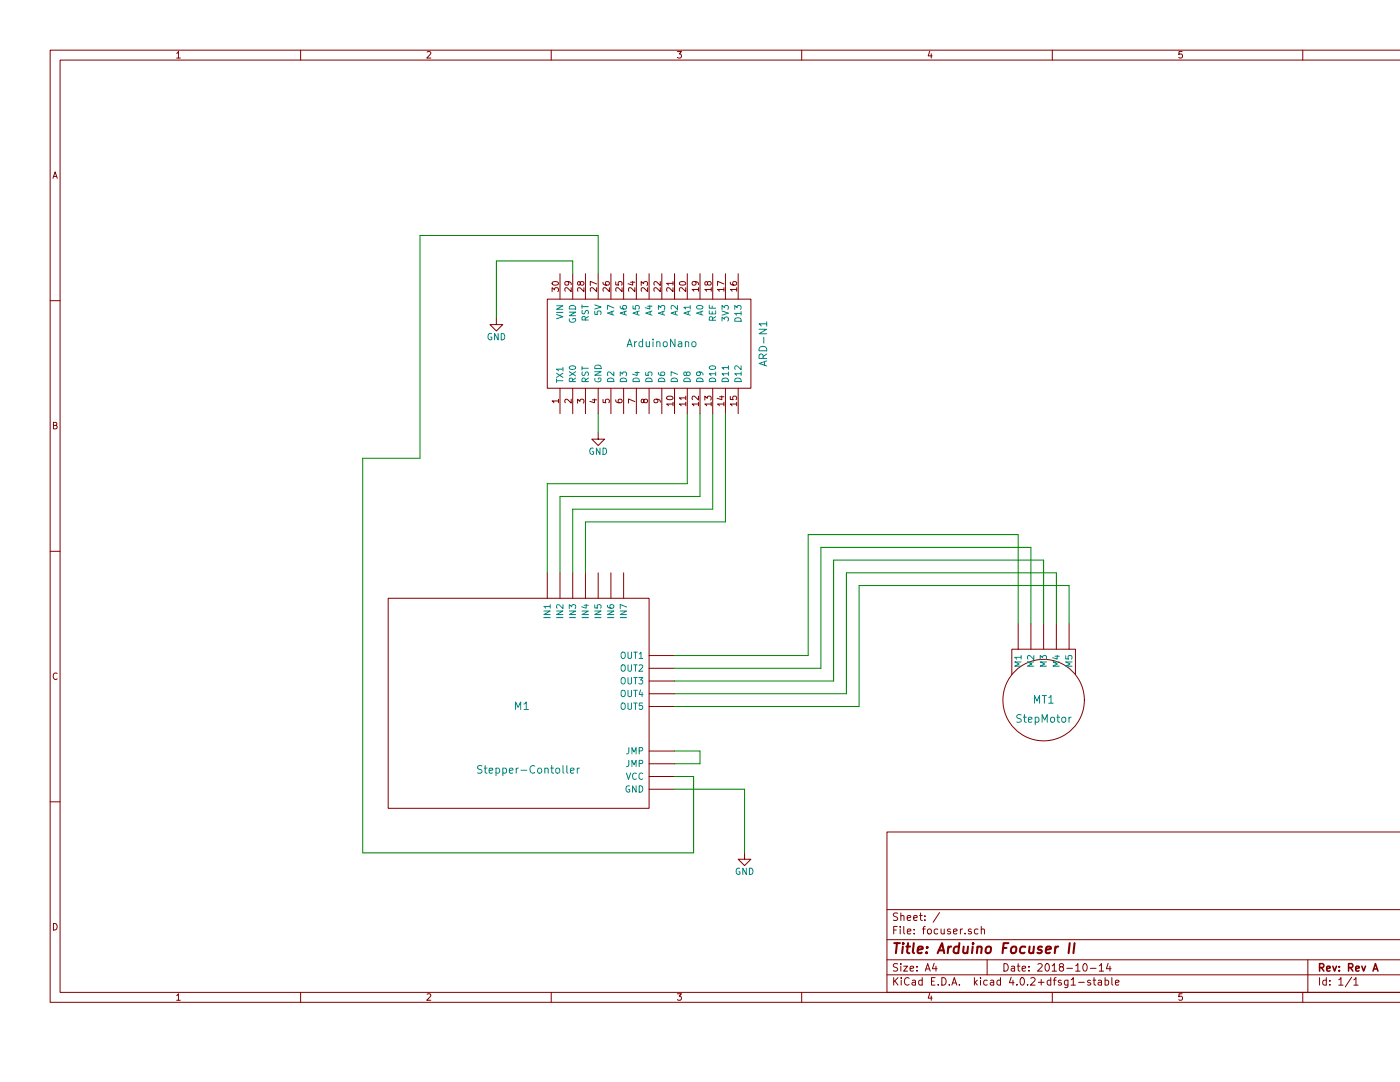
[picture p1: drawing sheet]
<svg xmlns="http://www.w3.org/2000/svg" width="279mm" height="216mm" viewBox="0 0 279 216" stroke-linecap="round" stroke-linejoin="round" font-family="sans-serif">
<g fill="none" stroke="#840000" stroke-width=".2">
<path d="M10 10v190h269.4M10 10h.1M10 10h269.4M12 12v186h267.4h-102.4v-32h102.4M12 12h.1M12 12h267.4M35.3 10.6l.3-.3v1.3M35.3 11.6h.7M60 10v2M85.2 10.4l.5-.1 .3 .3-.8 1h.8M110 10v2M135.2 10.3h.8l-.4 .5h.3l.1 .2-.1 .5-.2 .1-.5-.1"/>
<path d="M160 10v2M185.5 10.2l-.3 1h.8M185.9 10.7v.9M210 10v2M235.9 10.3h-.6v.6l.1-.1h.5l.1 .5-.3 .3-.4-.1M260 10v2M10.6 35.6l.4-1.3 .4 1.3M10.7 35.2h.6M10 60h2M109.2 59.7h40.7v17.8h-40.7zM110.2 58.2v-.8l.5 .4 .1-.3h.5l.2 .1-.2 .6M110.3 56.3a.69 .69 0 0 1 1.2 .3 .74 .74 0 0 1-1.3-.1z"/>
<path d="M111.8 54.6v5.1M113.3 56.2l.2 .2v.3l-.2 .2-.5-.1-.1-.4 .3-.2a.84 .84 0 0 1 1 .3v.3M114 57.4v.8l-.9-.8-.4 .2 .1 .5M114.3 54.6v5.1M115.8 56.4l.3-.2h.3l.1 .2-.1 .4-.3 .1-.3-.1-.1-.6h-.3l-.1 .6 .3 .1 .2-.2M116.5 57.4v.8l-.9-.8-.3 .2 .1 .5M116.8 54.6v5.1M119.1 57.4v.8l-.9-.8-.4 .2 .1 .5M119.1 56.7l-1.3-.6v.9M119.4 54.6v5.1M120.3 56.3l.1 .4 .3 .1 .7 .1 .2-.2-.1-.5h-.4l-.2 .1-.1 .4 .3 .2M121.6 57.4v.8l-.9-.8-.4 .2 .1 .5"/>
<path d="M121.9 54.6v5.1M122.9 56.2v.6l.6 .1-.1-.2 .1-.5h.5l.2 .2-.2 .5M124.2 57.4v.8l-1-.8-.3 .2 .1 .5M124.5 54.6v5.1M125.8 56.3h.9M126.3 56.1v.8l-1-.3M126.7 57.4v.8l-.9-.8-.4 .2 .1 .5M127 54.6v5.1M128 57v-.8l.4 .4 .1-.4h.6l.1 .2-.1 .6M129.2 57.4v.8l-.9-.8-.3 .2 .1 .5M129.5 54.6v5.1M131.8 57.4v.8l-.9-.8-.4 .2 .1 .5"/>
<path d="M131.8 56.2v.8l-.9-.8-.4 .2 .1 .5M132.1 54.6v5.1M134.3 57.4v.8l-.9-.8-.4 .2 .1 .5M134.3 56.5h-1.3l.4 .4M134.3 56.2v.7M134.6 54.6v5.1M135.7 56.3a.69 .69 0 0 1 1.2 .3 .74 .74 0 0 1-1.3-.1zM136.9 57.4v.8l-1-.8-.3 .2 .1 .5M137.2 54.6v5.1M138.7 56.2l.2 .2v.3l-.2 .2-.5-.1-.1-.4 .3-.2a.84 .84 0 0 1 1 .3v.3M139.4 57.8h-1.3l.4 .3M139.4 57.4v.7"/>
<path d="M139.7 54.6v5.1M141.2 56.4l.3-.2h.3l.1 .2-.1 .4-.3 .1-.3-.1-.1-.6h-.3l-.1 .6 .3 .1 .2-.2M141.9 57.8h-1.2l.3 .3M141.9 57.4v.7M142.2 54.6v5.1M144.5 57.8h-1.3l.4 .3M144.5 56.7l-1.3-.6v.9M144.5 57.4v.7M144.8 54.6v5.1M145.7 56.3l.1 .4 .3 .1 .7 .1 .2-.2-.1-.5h-.4l-.2 .1-.1 .4 .3 .2M147 57.8h-1.3l.4 .3M147 57.4v.7"/>
<path d="M147.3 54.6v5.1M99.1 63.5v1.3h1.2l-1.2 1.2-1.3-1.2h1.3M111.5 79.7v.7M111.8 77.5v5.1M114 79.7v.7l-.9-.7-.4 .2 .1 .5M114.3 77.5v5.1M116.8 77.5v5.1M118.2 79.8h.9M118.6 79.6v.8l-.9-.3M119.4 77.5v5.1M120.3 79.7v.6l.6 .1-.1-.2 .1-.5h.6l.1 .2-.1 .5M121.9 77.5v5.1"/>
<path d="M122.9 79.8v.3l.3 .2 .7 .1 .3-.3-.2-.4h-.4l-.2 .1v.3l.2 .3M124.5 77.5v5.1M127 77.5v5.1M128.5 79.9l.3-.2h.3l.1 .2-.1 .4-.3 .1-.3-.1-.1-.6h-.3l-.1 .6 .3 .1 .2-.3M129.5 77.5v5.1M131 79.7l.3 .2v.2l-.3 .3-.4-.1-.1-.4 .2-.2a.84 .84 0 0 1 1.1 .3v.3M132.1 77.5v5.1M133.1 79.2a.76 .76 0 0 1 1.2 .3 .74 .74 0 0 1-1.3-.2zM134.6 77.5v5.1M136.9 79.4h-1.3l.3 .4M136.9 79v.8M137.2 77.5v5.1"/>
<path d="M139.4 79v.8l-.9-.8-.4 .3 .1 .5M139.7 77.5v5.1M140.7 79.8v-.8l.4 .5 .1-.4h.6l.1 .2-.1 .5M142.2 77.5v5.1M143.6 79.2h.9M144 79v.8l-.9-.3M144.8 77.5v5.1M145.7 79.1v.6l.6 .1-.1-.2 .1-.5h.6l.1 .2-.1 .5M147.3 77.5v5.1M10.7 84.9l.5-.1 .2-.2-.1-.2-.6-.1v1.3h.5l.2-.5-.3-.2M111.5 80h-1.3l.3 .4M115.3 80.4v-.7l.4 .4 .1-.4h.6l.1 .2-.1 .5"/>
<path d="M119.4 86.4v1.2h1.3l-1.3 1.3-1.3-1.3h1.3M126.7 80.1l-1.3-.5v.8M134.3 80.6h-1.3l.4 .4M134.3 80.3v.7M136.9 80.6h-1.3l.3 .4M136.9 80.3v.7M139.4 80.6h-1.3l.4 .4M139.4 80.3v.7M141.9 80.6h-1.2l.3 .4M141.9 80.3v.7M144.5 80.6h-1.3l.4 .4M144.5 80.3v.7"/>
<path d="M147 80.6h-1.3l.4 .4M147 80.3v.7M10 110h2M77.5 119.4h52v41.9h-52zM109.2 114.3v5.1M111.8 114.3v5.1M114.3 114.3v5.1M116.8 114.3v5.1M119.4 114.3v5.1M121.9 114.3v5.1M124.5 114.3v5.1M11.4 134.4a.62 .62 0 0 0-.8 .4 .62 .62 0 0 0 .6 .8l.2-.1"/>
<path d="M129.5 130.8h5.1M129.5 133.4h5.1M129.5 135.9h5.1M129.5 138.4h5.1M203.2 129.5h-1.3v5.1M203.2 129.5h10.2M203.2 124.5v5M205.7 124.5v5M208.3 124.5v5M210.8 124.5v5M213.4 129.5h1.2v5.1M213.4 124.5v5"/>
<path d="M10 160h2M129.5 157.5h5.1M129.5 152.4h5.1M129.5 149.9h5.1M129.5 141h5.1M129.5 154.9h5.1M148.6 170.2v1.3h1.3l-1.3 1.2-1.3-1.2h1.3M10.7 184.3a.65 .65 0 0 1 .7 .6 .65 .65 0 0 1-.7 .7zM35.3 198.7l.3-.4v1.3M35.3 199.6h.7M60 198v2M85.2 198.4l.5-.1 .3 .4-.8 .9h.8"/>
<path d="M110 198v2M135.2 198.3h.8l-.4 .5h.3l.1 .2-.1 .5-.2 .1-.5-.1M160 198v2M177 194.5h102.4M177 191.5h102.4M177 187.5h102.4M177 181.5h102.4M178.4 195.1v1.5M178.4 185.6h.5M178.6 195.7l.6 .9M179.1 184.9h-.7v1.5M179.1 192.4l-.5-.1-.3 .3 .1 .3 .7 .3v.4l-.2 .2-.6-.1"/>
<path d="M179.1 182.2h-.5l-.3 .2 .1 .4 .7 .3v.4l-.2 .2-.6-.1M179.2 195.1l-.8 .8M179.7 184.9v.1M179.7 185.4v1M179.8 192.3v.1M179.8 182.8l.2-.1 .4 .1v.9M179.8 182.2v1.5M179.8 192.8v1M179.9 195.1v.1M179.9 195.6v1M180.3 192.8h.8l-.8 1h.8M180.4 184.9v1.3l.2 .2"/>
<path d="M181.1 183.2l.7-.2-.1-.2-.4-.1-.2 .2v.7h.6M181.1 185.9l.7-.2-.1-.3h-.4l-.2 .2 .1 .7h.5M181.4 195.2a.71 .71 0 0 0-1 .5 .71 .71 0 0 0 .8 .9l.2-.2M181.6 193.3l.7-.2v-.2l-.4-.1-.3 .2 .1 .7h.6M182.1 195.7h.6v.9M182.3 183.2l.8-.2-.1-.2-.4-.1-.3 .2 .1 .7h.6M182.4 186.2v.2M182.4 185.4v.2M182.7 195.9l-.5 .1-.2 .2 .2 .4 .5-.1M183 193.6v.2M183 192.9v.1M183.5 182.7h.6"/>
<path d="M183.7 182.2v1.3l.4 .2M184 195.7l-.4-.1-.3 .3 .1 .5 .2 .2 .4-.1M184 195.1v1.5M184.1 185.4h.6M184.6 183.5v.2M184.6 182.8v.1M184.7 193.8l.4-1.5 .5 1.5M184.7 184.9l-.4 .2v1.3M184.8 193.3h.7M185.2 185.5l.2-.1 .4 .1 .1 .6-.1 .2-.4 .1-.2-.2zM185.5 198.2l-.3 1h.8M185.9 198.7v.9"/>
<path d="M185.9 195.8h.5M186.4 192.2l-.3 1.1h.9M186.6 195.1h-.7v1.5h.7M186.8 192.8v1M187.1 185.4h-.4l-.3 .2 .1 .6 .2 .2 .4-.1M187.2 196.4v.2M187.5 182.1l-1.3 1.9M187.8 185.4l.1 .9 .3 .1 .2-.2M188 195.1a.76 .76 0 0 1 .8 .7 .76 .76 0 0 1-.8 .8zM188.4 185.4v1M189.5 196.4v.2M189.7 185.4a.35 .35 0 0 0-.6 .2l.6 .5-.2 .3-.4-.1"/>
<path d="M190 196.6l.4-1.5 .6 1.5M190.1 196.1h.7M190.3 185.9l.7-.2v-.3h-.5l-.2 .2 .1 .7h.6M191.5 196.4v.2M191.7 185.4v1M192.1 185.4l-.4 .2M192.6 186.2v.2M193.8 185.4a.35 .35 0 0 0-.6 .2l.7 .5-.2 .3-.5-.1M194.5 195.1v1.5M194.6 196l.4 .6M195 195.6l-.5 .5M195.2 185.4h-.5l-.2 .2v.6l.2 .2 .5-.1"/>
<path d="M195.7 195.1v.1M195.7 195.6v1M195.8 185.5l.2-.1h.4l.1 1M195.8 184.9v1.5M197 191.5v3M197 195.7l-.4-.1-.3 .3 .1 .5 .2 .2 .4-.1M197.7 195.7h.6v.9M198.3 195.9l-.5 .1-.2 .2 .2 .4 .5-.1M199.7 195.7l-.5-.1-.2 .3v.5l.2 .2 .5-.1M199.7 195.1v1.5M200.4 192.3a.76 .76 0 0 1 .8 .7 .76 .76 0 0 1-.8 .8zM201.8 195l-.4 1.1h1"/>
<path d="M201.9 192.9h.5l.1 .9M202.2 195.6v1M202.5 193.1l-.5 .1-.2 .2 .2 .4 .5-.1M202.9 196.4v.2M203 192.8h.6M203.2 192.3v1.3l.4 .2M203.8 195.1h.1a.8 .8 0 0 1 .6 .7 .8 .8 0 0 1-.6 .8 .97 .97 0 0 1-.1-1.5zM204 193.3l.7-.2-.1-.2-.4-.1-.2 .2 .1 .7h.5M205.1 196.4v.2M205.4 193.6v.2M205.4 192.9v.1M205.7 195.2l.6-.1 .3 .4-1 1.1h1"/>
<path d="M207.1 192.4l.6-.1 .3 .4-.9 1.1h.9M207.2 196h1.2M207.8 195.4v1.2M208.8 192.4l.1-.1a.8 .8 0 0 1 .5 .7 .8 .8 0 0 1-.5 .8 .97 .97 0 0 1-.1-1.4zM209.7 195.7l-.4-.1-.3 .3 .1 .5 .2 .2 .4-.1M209.7 195.1v1.5M210 192.7l.4-.4v1.5M210 193.8h.8M210 198v2M210.2 195.6h.6M210.8 195.1l-.4 .2v1.3M211.7 192.9l-.3-.3 .1-.2 .2-.1 .4 .1 .2 .2-.1 .2-.5 .1-.3 .3v.3l.3 .3h.3l.3-.3v-.3l-.3-.3"/>
<path d="M211.8 195.7a.37 .37 0 0 0-.6 .1l.1 .2 .5 .1 .1 .2-.3 .3-.4-.1M212.9 193.2h1.1M213.1 195.6v1.3l-.2 .2-.4-.1M213.1 195.7l-.4-.1-.3 .3 .1 .5 .2 .2 .4-.1M213.8 195.5l.4-.4v1.5M213.8 196.6h.8M214.7 192.7l.4-.4v1.5M214.7 193.8h.8M215.3 196h1.1M216.3 192.4l.2-.1a.8 .8 0 0 1 .5 .7 .8 .8 0 0 1-.5 .8l-.2-.2-.2-.4zM217.6 193.2h1.1M217.6 195.7a.37 .37 0 0 0-.6 .1l.1 .2 .5 .1 .1 .2-.2 .3-.5-.1"/>
<path d="M218.1 195.6h.6M218.3 195.1v1.3l.4 .2M219.2 195.7h.6v.9M219.4 192.7l.4-.4v1.5M219.4 193.8h.8M219.8 195.9l-.4 .1-.3 .2 .3 .4 .4-.1M220.5 195.7l.5-.1 .3 .3-.2 .6h-.6M220.5 195.1v1.5M221.2 192.2l-.4 1.1h.9M221.5 192.8v1M221.9 195.1v1.3l.2 .2M222.6 196.1l.7-.2v-.2l-.5-.1-.2 .2 .1 .7h.6"/>
<path d="M235.9 198.3h-.6v.6l.1-.1h.5l.1 .5-.3 .3-.4-.1M260 198v2M261 191.5v6.5M263.3 195.1v1.5M264.7 195.7l-.4-.1-.3 .3 .1 .5 .2 .2 .4-.1M264.7 195.1v1.5M265.4 196.4v.2M265.4 195.7v.1M267.2 195.5l.4-.4v1.5M267.2 196.6h.8M269.7 195l-1.2 1.9M270.2 195.5l.4-.4v1.5"/>
<path d="M270.2 196.6h.8"/>
<circle cx="208.3" cy="139.7" r="8.1"/>
</g>
<path d="M263.3 193.1l.8-.1 .1-.2-.1-.4-.2-.1h-.6v1.5M263.7 193.1l.5 .7M264.8 193.3l.7-.2-.1-.2-.4-.1-.2 .2v.7h.6M266 192.8l.3 1 .4-1M267.3 193.6v.2M267.3 192.9v.1M269.1 193.1l.7-.1 .2-.2-.1-.4-.2-.1h-.6v1.5M269.5 193.1l.5 .7M270.6 193.3l.7-.2-.1-.2-.4-.1-.2 .2v.7h.6M271.8 192.8l.3 1 .4-1M274 193.8l.5-1.5 .5 1.5M274.1 193.3h.8" fill="none" stroke="#840000" stroke-width=".3"/>
<g fill="none" stroke="#840000" stroke-width=".41">
<path d="M178.5 188.2h1.1M179 188.2l-.2 2M180.2 188.9l-.2 1.3M180.3 188.2l-.1 .2 .2-.1-.1-.1-.1 .2M180.9 188.9h.7M181.2 188.2l-.2 1.7 .1 .2 .4 .1M182.4 188.2l-.2 1.7 .2 .3M183.2 189.5l1-.2-.1-.3-.6-.1-.3 .3v.9l.2 .1 .5-.1M184.9 190l.1 .1-.1 .1-.1-.1 .1-.1v.2M185.1 189l-.1 .2-.1-.1 .2-.1-.1 .2M187.1 190.2l.9-2 .4 2M187.4 189.6h.9"/>
<path d="M189.3 188.9l-.2 1.3M189.8 188.9l-.3 .1-.3 .3M191.4 189a.7 .7 0 0 0-1 .3v.7l.3 .2 .5-.1M191.5 188.2l-.3 2M192.3 188.9v1.2a.56 .56 0 0 0 .7-.1M193.2 188.9l-.2 1.3M194.1 188.9l-.1 1.3M194.2 188.2v.2l.1-.1-.1-.1v.2M195.1 189.1l.3-.2 .5 .1-.1 1.2M195.1 188.9l-.2 1.3M196.9 189.1l.3-.2 .5 .1 .1 .3-.1 .5a.54 .54 0 0 1-.5 .4 .54 .54 0 0 1-.5-.4zM200.2 189.2h.7"/>
<path d="M201.2 188.2h-.9l-.2 2M201.9 189.1l.3-.2 .5 .1 .1 .3v.5a.54 .54 0 0 1-.6 .4 .54 .54 0 0 1-.5-.4zM204.6 189a.7 .7 0 0 0-1 .3v.7l.3 .2 .6-.1M205.5 188.9l-.1 1.2a.56 .56 0 0 0 .8-.1M206.3 188.9l-.1 1.3M207.9 189l-.4-.1-.4 .4 .3 .2 .4 .1 .1 .3-.1 .2-.2 .1-.6-.1M208.7 189.5l1-.2v-.3l-.6-.1-.3 .3v.9l.1 .1 .6-.1M210.6 188.9l-.1 1.3M211.2 188.9l-.4 .1-.2 .3M213.5 188.2l-.2 2M214.5 188.2l-.3 2"/>
</g>
<g fill="none" stroke="#008484" stroke-width=".2">
<path d="M98.1 66.6a.59 .59 0 0 0-.7 .6 .59 .59 0 0 0 .7 .5v-.4h-.2M99.4 66.5v1.3l-.7-1.3v1.3M100 66.5a.64 .64 0 0 1 .7 .7 .64 .64 0 0 1-.7 .6zM111.1 62.8l1.2 .4-1.2 .4M111.1 61h1.2l-1.2 .7h1.2M111.1 75.6v.7M111.1 76h1.2M111.1 74.5l1.2 .8M111.1 62.3h1.2M112.3 73.7h-1.2l.3 .3M112.3 74.5l-1.2 .8M112.3 73.3v.7"/>
<path d="M113.6 62.3h1.3l-1.3 .7h1.3M113.6 74.2l1.3 .8M113.7 63.6a.59 .59 0 0 0 .5 .7 .59 .59 0 0 0 .6-.7h-.5v.2M113.7 61.2a.69 .69 0 0 1 .7-.2 .69 .69 0 0 1 .5 .7h-1.3zM113.7 73.1a.69 .69 0 0 1 1.2 .3 .74 .74 0 0 1-1.3-.1zM114.3 76.1l-.1-.6h-.5l-.1 .6h1.3M114.9 75.4l-.6 .4M114.9 74.2l-1.3 .8M116.2 60.8v.7M116.2 73.1v.7M116.2 73.5h1.2M116.2 61.2h1.2"/>
<path d="M116.2 74.2l.1 .7h.3l.3-.6 .3-.1 .2 .2-.1 .5M116.2 61.9l.1 .7h.3l.3-.5 .3-.2 .2 .3-.1 .4M116.8 76.1l-.1-.6h-.4l-.1 .6h1.2M116.8 63.9l-.1-.7h-.4l-.1 .7h1.2M117.4 75.4l-.6 .4M117.4 63.1l-.6 .5M118.7 74.2h1.3l-1.3 .7h1.3M118.7 62.1v.6l.6 .1-.1-.2 .1-.5h.5l.2 .2-.2 .5M118.7 60.8l1.3 .5-1.3 .4M118.7 75.5a.59 .59 0 0 0 .6 .7 .59 .59 0 0 0 .6-.7l-.5-.1v.3M118.7 73.1a.69 .69 0 0 1 .8-.2 .69 .69 0 0 1 .5 .7h-1.3zM121.3 75.7a.69 .69 0 0 1 .8-.2 .69 .69 0 0 1 .4 .6h-1.3z"/>
<path d="M122.1 62.2v.6M122.5 74.2v.8l-.9-.8-.4 .2 .1 .5M122.5 62.1l-1.3 .4 1.3 .4M122.5 61.4l-1.3-.5v.8M123.8 75v-.8l.5 .5 .1-.4h.5l.1 .1-.1 .6M123.8 61.1v.3l.3 .2 .7 .1 .2-.3-.1-.4h-.4l-.2 .1v.3l.2 .3M123.8 75.7a.69 .69 0 0 1 .8-.2 .69 .69 0 0 1 .4 .6h-1.2zM124.7 62.2v.6M125 62.1l-1.2 .4 1.2 .4M125.1 69.2l.6-1.5 .5 1.5M125.3 68.8h.7M126.3 61v.6l.6 .1-.1-.2 .1-.5h.6l.1 .2-.1 .5"/>
<path d="M126.4 75.7a.69 .69 0 0 1 .7-.2 .69 .69 0 0 1 .5 .6h-1.3zM126.6 68.2v1M126.7 74.3h.9M127.1 68.2l-.5 .3M127.2 74.2v.7l-1-.2M127.2 62.2v.6M127.6 62.1l-1.3 .4 1.3 .4M128.2 68.2h-.4l-.3 .3v.4l.2 .2h.5M128.2 67.7v1.5M128.9 74.3v.6h.5l-.1-.1 .1-.5h.6l.1 .1-.1 .5M128.9 75.7a.69 .69 0 0 1 .8-.2 .69 .69 0 0 1 .4 .6h-1.2zM129 68.2v.8a.38 .38 0 0 0 .6 0"/>
<path d="M129.3 61.1h.8M129.6 68.2v1M129.7 60.9v.8l-.9-.3M129.7 62.2v.6M130.1 62.1l-1.2 .4 1.2 .4M130.3 67.7v.1M130.3 68.2v1M131.1 68.3v-.1a.36 .36 0 0 1 .6 .2v.8M131.1 68.2v1M131.4 74.3v.4l.3 .2h.7l.3-.2-.2-.4-.4-.1-.2 .1v.4l.2 .2M131.4 61.7v-.7l.5 .4 .1-.4h.5l.2 .2-.2 .5M131.4 75.7a.69 .69 0 0 1 .8-.2 .69 .69 0 0 1 .5 .6h-1.3z"/>
<path d="M132.3 62.2v.6M132.5 68.2h.4l.3 .3v.4l-.3 .3-.4-.1-.1-.2zM132.7 62.1l-1.3 .4 1.3 .4M134 75.7a.69 .69 0 0 1 .8-.2 .69 .69 0 0 1 .4 .6h-1.3zM134.7 67.7v1.5l-.9-1.5v1.5M134.8 62.2v.6M135.2 74.7l-1.3-.5v.8M135.2 62.1l-1.3 .4 1.3 .4M135.2 61v.7l-.9-.7-.4 .2 .1 .5M135.4 68.2h.6l.1 1M136.1 68.5l-.5 .1a.3 .3 0 0 0-.3 .3 .3 .3 0 0 0 .3 .3l.5-.1M136.5 75.7a.69 .69 0 0 1 .8-.2 .69 .69 0 0 1 .4 .6h-1.2z"/>
<path d="M136.8 68.3l.1-.1a.36 .36 0 0 1 .5 .2v.8M136.8 68.2v1M137 74.4l.3-.2 .3 .1 .1 .1-.1 .5h-.3l-.2-.1-.2-.5h-.3l-.1 .1 .1 .5h.2l.2-.2M137.4 62.2v.6M137.7 62.1l-1.2 .4 1.2 .4M137.7 61.3h-1.2l.3 .4M137.7 61v.7M138.2 68.2h.4l.3 .3v.4l-.3 .3-.4-.1-.1-.2zM139.1 75.7a.69 .69 0 0 1 .7-.2 .69 .69 0 0 1 .5 .6h-1.3zM139.1 61.1a.69 .69 0 0 1 1.2 .3 .74 .74 0 0 1-1.3-.1zM139.5 74.2l.3 .2v.3l-.3 .2-.4-.1-.1-.4 .2-.2a.84 .84 0 0 1 1.1 .4v.2M139.9 62.2v.6"/>
<path d="M140.3 62.1l-1.3 .4 1.3 .4M141.6 62v.6h1.2v-.6M141.6 60.9v.6h1.2M141.6 75.7a.69 .69 0 0 1 .8-.2 .69 .69 0 0 1 .4 .6h-1.2zM141.7 73.1a.69 .69 0 0 1 1.1 .3 .74 .74 0 0 1-1.2-.1zM142.1 61.1v.4M142.1 62.2v.4M142.2 63.9l-.1-.6-.4-.1-.1 .7h1.2M142.8 74.6h-1.2l.3 .3M142.8 74.2v.7M142.8 63.2l-.6 .4M144.1 64.1v-.8l.5 .4 .1-.4h.5l.2 .2-.2 .6"/>
<path d="M144.1 62.1l1.3 .4-1.3 .4M144.1 61.7v-.7l.5 .4 .1-.4h.5l.2 .2-.2 .5M144.1 75.7a.69 .69 0 0 1 .8-.2 .69 .69 0 0 1 .5 .6h-1.3zM145.4 74.6h-1.3l.3 .3M145.4 73.4h-1.3l.3 .3M145.4 73v.7M145.4 74.2v.7M146.6 61.7v-.7l.5 .4 .1-.4h.6l.1 .2-.1 .5M146.7 75.7a.69 .69 0 0 1 .8-.2 .69 .69 0 0 1 .4 .6h-1.3zM146.7 63.6a.69 .69 0 0 1 .8-.2 .69 .69 0 0 1 .4 .7h-1.3zM147.9 74.6h-1.3l.4 .3M147.9 73v.8l-.9-.8-.4 .2 .1 .5"/>
<path d="M147.9 62.5h-1.3l.4 .4M147.9 62.2v.7M147.9 74.2v.7M151.5 65.7h1.5l-1.5 .9h1.5M151.7 69.3a.79 .79 0 0 1 .9-.1 .79 .79 0 0 1 .4 .8h-1.5v-.4zM152.3 71.5l-.1-.7-.2-.2-.4 .1-.1 .2v.6h1.5M152.4 67.3v1.2M152.6 72.2v.7M153 72l-1.5 .5 1.5 .5M153 64.6h-1.5l.4 .5M153 70.6l-.7 .5M153 64.2v.9"/>
<path d="M118.4 89.5a.59 .59 0 0 0-.7 .5 .59 .59 0 0 0 .7 .6l.1-.5h-.3M119.7 89.4v1.3l-.7-1.3v1.3M120.3 89.4a.64 .64 0 0 1 .8 .6 .64 .64 0 0 1-.8 .7zM108.5 121.9h1.3l-1.3 .7h1.3M108.5 123.2h1.3M109.8 121h-1.3l.4 .4M109.8 120.7v.7M111.1 121.9h1.2l-1.2 .7h1.2M111.1 123.2h1.2M112.3 120.7v.7l-.9-.7-.3 .2 .1 .5M113.6 121.9h1.3l-1.3 .7h1.3M113.6 121.4v-.7l.5 .4 .1-.4h.6l.1 .2-.1 .5"/>
<path d="M113.6 123.2h1.3M116.2 121.9h1.2l-1.2 .7h1.2M116.2 123.2h1.2M116.6 120.8h.8M117 120.6v.8l-.9-.3M118.7 121.9h1.3l-1.3 .7h1.3M118.7 120.7v.6l.6 .1-.1-.2 .1-.5h.5l.2 .2-.2 .5M118.7 123.2h1.3M121.2 121.9h1.3l-1.3 .7h1.3M121.2 120.8l.1 .3 .2 .2 .8 .1 .2-.3-.1-.4h-.5l-.1 .1-.1 .3 .2 .3M121.2 123.2h1.3M123.8 121.9h1.2l-1.2 .7h1.2"/>
<path d="M123.8 123.2h1.2M124.1 130.2h.5a.83 .83 0 0 1-.1 1.2 .44 .44 0 0 1-.5-.4zM124.1 132.7h.5a.83 .83 0 0 1-.1 1.2 .44 .44 0 0 1-.5-.4zM124.1 135.3h.5a.83 .83 0 0 1-.1 1.2 .44 .44 0 0 1-.5-.5zM124.1 137.8h.5a.83 .83 0 0 1-.1 1.2 .44 .44 0 0 1-.5-.4zM125 121.1l-1.2-.5v.8M125.3 130.1v1l.3 .3h.2l.2-.3v-1M125.3 132.7v1l.3 .2h.2l.2-.2v-1M125.3 135.2v1l.3 .3h.2l.2-.3v-1M125.3 137.7v1.1l.3 .2h.2l.2-.2v-1.1M126.5 130.1h.7M126.5 132.7h.7"/>
<path d="M126.5 135.2h.7M126.5 137.7h.7M126.8 130.1v1.3M126.8 132.7v1.2M126.8 135.2v1.3M126.8 137.7v1.3M127.5 135.2h.8l-.5 .5 .4 .1v.5l-.2 .2-.5-.2M127.6 130.5l.3-.4v1.3M127.6 132.8l.4-.1 .3 .3-.8 .9h.8M127.6 131.4h.7M127.8 137.7l-.2 .9h.7M128.1 138.2v.8"/>
<path d="M203.8 132.1h-1.3l.9 .4-.9 .4h1.3M203.8 131.2h-1.3l.4 .3M203.8 130.8v.7M206.3 132.1h-1.2l.8 .4-.8 .4h1.2M206.3 130.8v.8l-.9-.8-.3 .2 .1 .5M207.6 131.6v-.8l.5 .4 .1-.3h.5l.2 .1-.2 .6M208 138.8h.9M208.4 138.8v1.5M208.9 132.1h-1.3l.9 .4-.9 .4h1.3M209.3 139.2l.5-.4v1.5M210.5 130.9h.9M211 130.8v.7l-.9-.3"/>
<path d="M211.4 132.1h-1.3l.9 .4-.9 .4h1.3M212.7 130.9v.6h.6l-.1-.2 .1-.4h.5l.1 .1-.1 .5M213.9 132.1h-1.2l.9 .4-.9 .4h1.2M96.2 152.8a.62 .62 0 0 0-.8 .1v.4l.7 .4v.4a.62 .62 0 0 1-.8 .1M96.6 153.3h.6M96.8 152.8v1.3l.4 .2M97.6 153.8l.7-.2v-.3h-.5l-.2 .2 .1 .7h.6M99 153.3h.4l.3 .3v.4l-.1 .2h-.6M99 153.3v1.5M100.4 153.3h.4l.3 .3v.4l-.2 .2h-.5M100.4 153.3v1.5M101.7 153.8l.7-.2-.1-.3h-.4l-.2 .2v.7h.6"/>
<path d="M102.9 141.6v-1.5l.5 1 .5-1v1.5M103 153.3v1M103.5 153.3l-.5 .3M104 153.7h1.1M104.6 140.5l.4-.4v1.5M104.6 141.6h.9M106.7 152.9a.72 .72 0 0 0-1 .5 .72 .72 0 0 0 .7 .9l.3-.2M107.4 153.4l.2-.1 .4 .1 .1 .6-.1 .2-.4 .1-.2-.2zM108.7 153.4l.1-.1a.36 .36 0 0 1 .6 .2v.8M108.7 153.3v1M109.9 153.3h.6M110.1 152.8v1.3l.4 .2"/>
<path d="M111 153.4l.2-.1 .4 .1 .1 .6-.1 .2-.4 .1-.2-.2zM112.3 152.8v1.3l.3 .2M113.1 152.8v1.3l.3 .2M113.8 153.8l.8-.2-.1-.3h-.4l-.3 .2 .1 .7h.6M115.2 153.3v1M115.6 153.3l-.4 .3M124.1 140.3h.5a.83 .83 0 0 1-.1 1.3 .44 .44 0 0 1-.5-.5zM125 154.3l.4 1.2 .5-1.2M125.3 140.3v1l.3 .3h.2l.2-.3v-1M125.5 151.7v1.1l-.5 .2M125.5 149.2v1l-.5 .2M125.6 156.8a.59 .59 0 0 0-.7 .6 .59 .59 0 0 0 .7 .6l.1-.5h-.2"/>
<path d="M126.1 153v-1.3l.4 .9 .4-.9v1.3M126.1 150.4v-1.2l.4 .9 .4-.9v1.2M126.5 140.3h.7M126.8 140.3v1.3M126.9 156.8v1.3l-.7-1.3v1.3M127 154.4a.61 .61 0 0 0-.8 .4 .61 .61 0 0 0 .6 .7l.2-.1M127.6 156.8a.64 .64 0 0 1 .7 .6 .64 .64 0 0 1-.7 .7zM127.6 152.4l.6-.1v-.5l-.6-.1v1.3M127.6 149.8h.6v-.5l-.6-.1v1.2M128.2 140.3h-.6v.6l.1-.1 .5 .1v.5l-.2 .2-.4-.2M128.3 154.4a.61 .61 0 0 0-.8 .4 .61 .61 0 0 0 .5 .7l.3-.1M203.8 142.7a.62 .62 0 0 0-.8 0v.5l.7 .3v.5a.62 .62 0 0 1-.8 0"/>
<path d="M204.2 143.1h.6M204.4 142.6v1.3l.4 .2M205.2 143.6l.8-.1-.1-.3-.4-.1-.3 .2 .1 .7h.6M206.5 140.3v-1.5l.5 1.1 .5-1.1v1.5M206.6 143.2l.4-.1 .3 .3v.4l-.1 .2h-.6M206.6 143.1v1.5M208 144.1v-1.5l.5 1.1 .5-1.1v1.5M209.3 140.3h.9M209.7 143.3l.3-.2 .4 .2 .1 .5-.2 .2-.3 .1-.3-.1zM210.9 143.1h.6M211.1 142.6v1.3l.4 .2M212 143.3l.2-.2 .4 .2 .1 .5-.2 .2-.3 .1-.2-.1z"/>
<path d="M213.3 143.1v1M213.8 143.1l-.5 .3M147.6 173.3a.59 .59 0 0 0-.7 .6 .59 .59 0 0 0 .7 .5l.1-.5h-.3M148.9 173.2v1.3l-.7-1.3v1.3M149.6 173.2a.64 .64 0 0 1 .7 .7 .64 .64 0 0 1-.7 .6z"/>
</g>
<g fill="none" stroke="#008400" stroke-width=".2">
<path d="M114.3 54.6v-2.5h-15.2v11.4M119.4 54.6v-7.6h-35.6v44.4h-11.4v78.8h66v-15.3h-3.8M119.4 82.6v3.8M137.2 82.6v13.9h-28v17.8M139.7 82.6v16.5h-27.9v15.2M142.2 82.6v19h-27.9v12.7M144.8 82.6v21.5h-28v10.2M203.2 124.5v-17.8h-41.9v24.1h-26.7M205.7 124.5v-15.3h-41.9v24.2h-29.2M208.3 124.5v-12.7h-41.9v24.1h-31.8M210.8 124.5v-10.2h-41.9v24.1h-34.3M213.4 124.5v-7.7h-41.9v24.2h-36.9"/>
<path d="M134.6 149.9h5.1v2.5h-5.1M134.6 157.5h14v12.7"/>
</g>
</svg>
